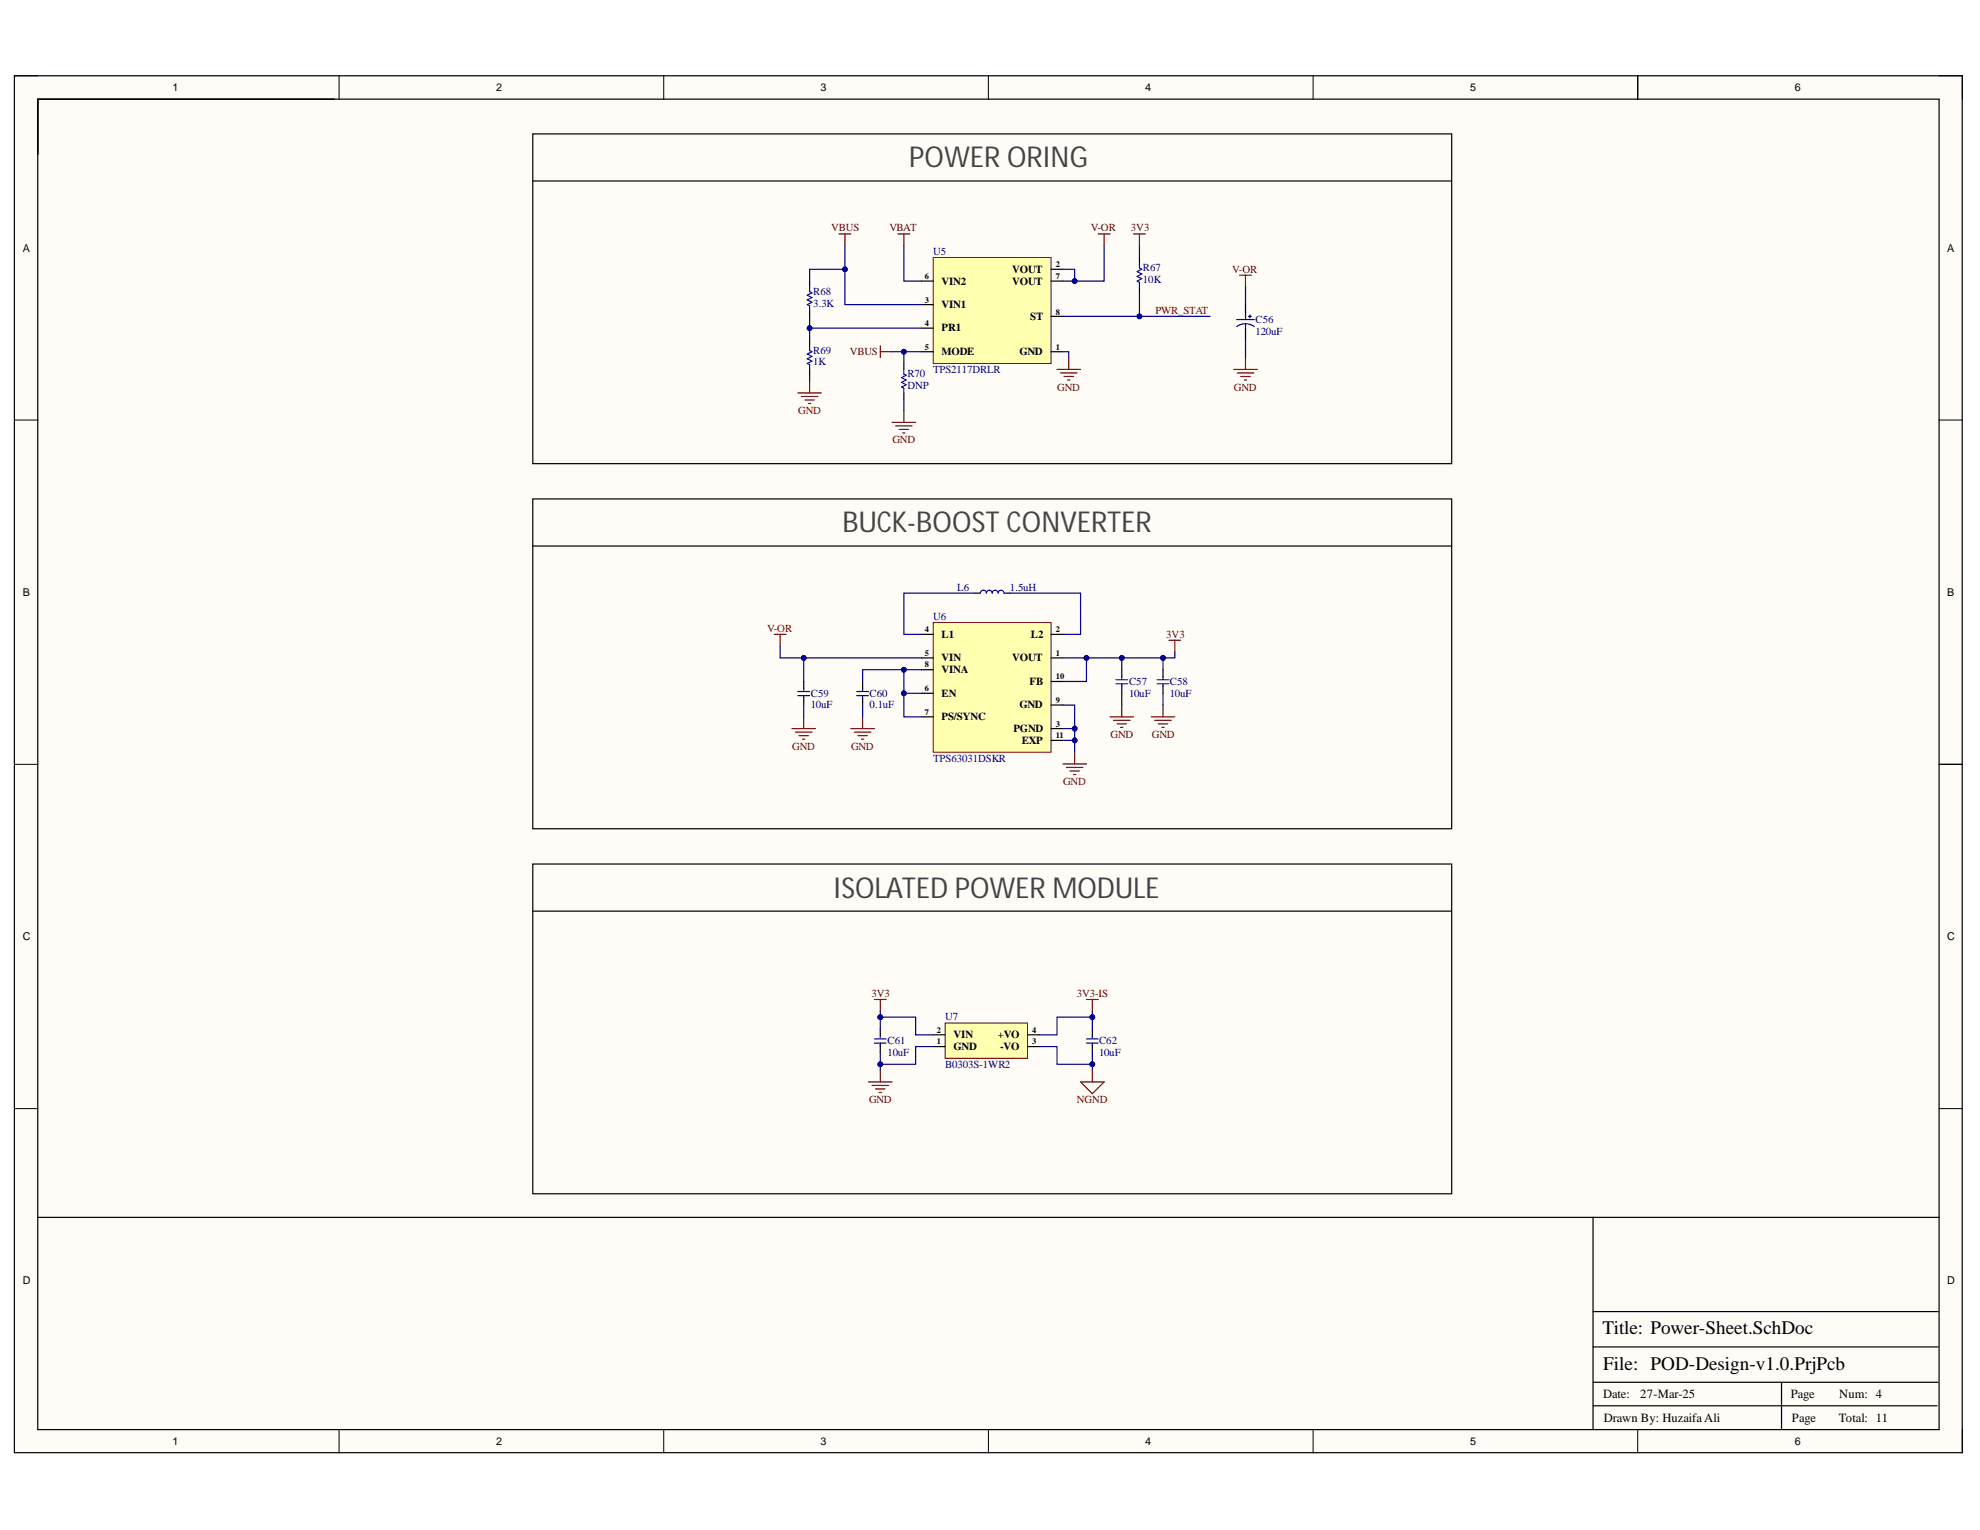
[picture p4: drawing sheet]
<svg xmlns="http://www.w3.org/2000/svg" width="279mm" height="216mm" viewBox="0 0 279 216" stroke-linecap="round" stroke-linejoin="round" font-family="sans-serif">
<defs><g id="words">
<g font-size="4.1" fill="#434343">
<text x="128.3" y="23.6">POWER ORING</text>
<text x="118.9" y="75.1">BUCK-BOOST CONVERTER</text>
<text x="117.6" y="126.6">ISOLATED POWER MODULE</text>
</g>
<g font-size="2.7">
<text x="226.1" y="188.3">Title: Power-Sheet.SchDoc</text>
<text x="226.2" y="193.3">File: POD-Design-v1.0.PrjPcb</text>
</g>
<g font-size="1.8">
<text x="226.2" y="197.3">Date:</text>
<text x="231.5" y="197.3">27-Mar-25</text>
<text x="252.7" y="197.3">Page</text>
<text x="259.5" y="197.3">Num: 4</text>
<text x="226.3" y="200.6">Drawn By: Huzaifa Ali</text>
<text x="252.9" y="200.6">Page</text>
<text x="259.5" y="200.6">Total: 11</text>
</g>
<g font-size="1.5">
<text x="24.4" y="12.8">1</text>
<text x="70" y="12.8">2</text>
<text x="115.8" y="12.8">3</text>
<text x="161.6" y="12.8">4</text>
<text x="207.5" y="12.8">5</text>
<text x="253.3" y="12.8">6</text>
<text x="3.2" y="35.5">A</text>
<text x="274.8" y="35.5">A</text>
<text x="132.9" y="40.2">VIN2</text>
<text x="142.8" y="38.5">VOUT</text>
<text x="142.8" y="40.2">VOUT</text>
<text x="132.9" y="43.5">VIN1</text>
<text x="132.9" y="46.8">PR1</text>
<text x="145.4" y="45.1">ST</text>
<text x="132.9" y="50.1">MODE</text>
<text x="143.9" y="50.1">GND</text>
<text x="3.2" y="84">B</text>
<text x="274.8" y="84">B</text>
<text x="132.9" y="93.3">VIN</text>
<text x="132.9" y="94.9">VINA</text>
<text x="132.9" y="90">L1</text>
<text x="142.8" y="93.3">VOUT</text>
<text x="145.5" y="90">L2</text>
<text x="132.9" y="98.3">EN</text>
<text x="132.9" y="101.6">PS/SYNC</text>
<text x="143.9" y="99.9">GND</text>
<text x="145.3" y="96.6">FB</text>
<text x="143" y="103.3">PGND</text>
<text x="144.2" y="104.9">EXP</text>
<text x="3.2" y="132.7">C</text>
<text x="274.8" y="132.7">C</text>
<text x="134.6" y="146.5">VIN</text>
<text x="134.6" y="148.2">GND</text>
<text x="140.8" y="146.5">+VO</text>
<text x="141.1" y="148.2">-VO</text>
<text x="3.2" y="181.2">D</text>
<text x="274.8" y="181.2">D</text>
<text x="24.4" y="203.8">1</text>
<text x="70" y="203.8">2</text>
<text x="115.8" y="203.8">3</text>
<text x="161.6" y="203.8">4</text>
<text x="207.5" y="203.8">5</text>
<text x="253.3" y="203.8">6</text>
</g>
<g font-size="1.5" fill="#800000">
<text x="117.3" y="32.6">VBUS</text>
<text x="125.5" y="32.6">VBAT</text>
<text x="153.9" y="32.6">V-OR</text>
<text x="159.6" y="32.6">3V3</text>
<text x="173.9" y="38.5">V-OR</text>
<text x="163.1" y="44.3">PWR_STAT</text>
<text x="119.9" y="50.1">VBUS</text>
<text x="112.6" y="58.4">GND</text>
<text x="149.2" y="55.1">GND</text>
<text x="174.1" y="55.1">GND</text>
<text x="125.9" y="62.6">GND</text>
<text x="108.2" y="89.2">V-OR</text>
<text x="164.6" y="90">3V3</text>
<text x="111.8" y="105.8">GND</text>
<text x="120.1" y="105.8">GND</text>
<text x="156.7" y="104.2">GND</text>
<text x="162.5" y="104.2">GND</text>
<text x="150" y="110.8">GND</text>
<text x="123" y="140.7">3V3</text>
<text x="152" y="140.7">3V3-IS</text>
<text x="122.6" y="155.6">GND</text>
<text x="152" y="155.6">NGND</text>
</g>
<g font-size="1.5" fill="#000080">
<text x="114.8" y="41.7">R68</text>
<text x="131.7" y="36">U5</text>
<text x="161.3" y="38.3">R67</text>
<text x="161.3" y="40">10K</text>
<text x="114.8" y="43.3">3.3K</text>
<text x="177.2" y="45.6">C56</text>
<text x="177.2" y="47.3">120uF</text>
<text x="114.8" y="50">R69</text>
<text x="114.8" y="51.6">1K</text>
<text x="128" y="53.3">R70</text>
<text x="131.7" y="52.6">TPS2117DRLR</text>
<text x="128" y="55">DNP</text>
<text x="135.1" y="83.4">L6</text>
<text x="142.5" y="83.4">1.5uH</text>
<text x="131.7" y="87.5">U6</text>
<text x="114.4" y="98.3">C59</text>
<text x="114.4" y="99.9">10uF</text>
<text x="122.7" y="98.3">C60</text>
<text x="122.7" y="99.9">0.1uF</text>
<text x="159.3" y="96.6">C57</text>
<text x="159.3" y="98.3">10uF</text>
<text x="165.1" y="96.6">C58</text>
<text x="165.1" y="98.3">10uF</text>
<text x="131.7" y="107.5">TPS63031DSKR</text>
<text x="133.4" y="144">U7</text>
<text x="125.2" y="147.4">C61</text>
<text x="125.2" y="149">10uF</text>
<text x="155.1" y="147.4">C62</text>
<text x="155.1" y="149">10uF</text>
<text x="133.4" y="150.7">B0303S-1WR2</text>
</g>
<g font-size="1.2">
<text x="130.5" y="39.4">6</text>
<text x="149" y="37.7">2</text>
<text x="149" y="39.4">7</text>
<text x="130.5" y="42.7">3</text>
<text x="130.5" y="46">4</text>
<text x="149" y="44.4">8</text>
<text x="130.5" y="49.4">5</text>
<text x="149" y="49.4">1</text>
<text x="130.5" y="89.2">4</text>
<text x="149" y="89.2">2</text>
<text x="130.5" y="92.6">5</text>
<text x="130.5" y="94.2">8</text>
<text x="149" y="92.6">1</text>
<text x="149" y="95.9">10</text>
<text x="130.5" y="97.6">6</text>
<text x="130.5" y="100.9">7</text>
<text x="149" y="99.2">9</text>
<text x="149" y="104.2">11</text>
<text x="149" y="102.6">3</text>
<text x="132.2" y="145.8">2</text>
<text x="132.2" y="147.4">1</text>
<text x="145.6" y="147.4">3</text>
<text x="145.6" y="145.8">4</text>
</g>
</g></defs>
<g fill="#fffcf8">
<path d="M2 10.7h274.9v194.3h-274.9z" fill-rule="evenodd"/>
<path d="M5.4 14h268.2v187.7h-268.2z" fill-rule="evenodd"/>
</g>
<g fill="none" stroke="#000" stroke-width=".14">
<path d="M2 10.7h3.4M47.8 10.7v3.3M93.7 10.7v3.3M139.5 10.7v3.3M185.3 10.7v3.3M231.1 10.7v3.3M273.6 10.7h3.3v3.3M2 59.3h3.4M273.6 59.3h3.3M2 107.9h3.4M273.6 107.9h3.3M2 156.4h3.4"/>
<path d="M273.6 156.4h3.3M47.8 201.7v3.3M93.7 201.7v3.3M139.5 201.7v3.3M185.3 201.7v3.3M231.1 201.7v3.3M276.9 201.7v3.3"/>
</g>
<path d="M2 10.7h274.9v194.3h-274.9zM5.3 14h268.3v187.7h-268.3zM231.1 10.7v3.3M273.6 107.9h3.3M273.7 171.8h-48.9v29.9M224.8 198.4h48.5M224.8 195.1h48.7M224.8 190.1h48.7M224.8 185.1h48.7M251.4 195.1v6.6" fill="none" stroke="#000" stroke-width=".17"/>
<path d="M131.7 87.9h16.6v18.2h-16.6z" fill-rule="evenodd" fill="#ffffb0"/>
<path d="M131.7 87.9h16.6v18.2h-16.6z" fill="none" stroke="#800000" stroke-width=".14"/>
<g fill="none" stroke="#000" stroke-width=".17">
<path d="M75.2 18.9h129.6v46.5h-129.6zM75.2 25.5h129.6M75.2 70.4h129.6v46.5h-129.6zM75.2 77.1h129.6M113.4 96.2v1M113.4 98.4v1.1M121.7 96.2v1M121.7 98.4v1.1M130 92.8h1.7M130 94.5h1.7M130 97.8h1.7M130 89.5h1.7"/>
<path d="M137.5 83.7h.8M141.7 83.7h.8M148.3 92.8h1.7M148.3 89.5h1.7M148.3 96.2h1.7M148.3 99.5h1.7M158.3 94.5v1M158.3 96.7v1.1M164.1 94.5v1M164.1 96.7v1.1M130 101.2h1.7M148.3 104.5h1.7"/>
<path d="M148.3 102.8h1.7"/>
</g>
<g fill="none" stroke="#00f" stroke-width=".17">
<path d="M112.6 98.2h1.6M112.6 97.6h1.6M113.4 97.2v.3M113.4 98.2v.3M120.9 98.2h1.7M120.9 97.6h1.7M121.7 97.2v.3M121.7 98.2v.3M138.3 83.7a.42 .42 0 0 1 .5-.4 .42 .42 0 0 1 .4 .4 .41 .41 0 0 1 .4-.4 .41 .41 0 0 1 .4 .4 .41 .41 0 0 1 .4-.4 .41 .41 0 0 1 .4 .4 .41 .41 0 0 1 .5-.4 .41 .41 0 0 1 .4 .4M157.5 96.5h1.6M157.5 95.9h1.6M158.3 95.5v.3"/>
<path d="M158.3 96.5v.3M163.3 96.5h1.6M163.3 95.9h1.6M164.1 95.5v.3M164.1 96.5v.3"/>
</g>
<g fill="none" stroke="#800000" stroke-width=".17">
<path d="M109.3 89.5h1.6M110.1 89.5v1.7M158.3 99.5v1.7M164.1 99.5v1.7M164.9 90.3h1.7M165.8 90.3v1.7M111.7 102.8h3.4M112.3 103.3h2.3M112.7 103.8h1.4M113.2 104.3h.4M113.4 101.2v1.6M120.1 102.8h3.3"/>
<path d="M120.6 103.3h2.3M121.1 103.8h1.3M121.6 104.3h.3M121.7 101.2v1.6M150 107.8h3.3M150.5 108.3h2.3M151 108.8h1.3M151.5 109.3h.3M151.6 106.1v1.7M156.6 101.2h3.4M157.1 101.6h2.4M157.6 102.2h1.4"/>
<path d="M158.1 102.6h.4M162.5 101.2h3.3M163 101.6h2.3M163.4 102.2h1.4M163.9 102.6h.4"/>
</g>
<path d="M131.7 36.3h16.6v15h-16.6z" fill-rule="evenodd" fill="#ffffb0"/>
<path d="M131.7 36.3h16.6v15h-16.6z" fill="none" stroke="#800000" stroke-width=".14"/>
<g fill="none" stroke="#000" stroke-width=".17">
<path d="M114.2 39.7v.8M130 39.7h1.7M148.3 39.7h1.7M148.3 38h1.7M160.8 36.3v.9M114.2 43.8v.8M114.2 48v.8M114.2 52.1v.9M127.5 51.3v.8M127.5 55.5v.8M130 43h1.7M130 49.6h1.7"/>
<path d="M130 46.3h1.7M148.3 49.6h1.7M148.3 44.6h1.7M160.8 40.5v.8M175.8 43v1.6M175.8 46.3v1.7M75.2 121.9h129.6v46.6h-129.6zM75.2 128.6h129.6M5.4 171.8h219.4"/>
</g>
<g fill="none" stroke="#800000" stroke-width=".17">
<path d="M118.4 33h1.7M119.2 33v1.7M126.7 33h1.7M127.5 33v1.7M155 33h1.6M155.8 33v1.7M160 33h1.6M160.8 33v1.7M174.9 38.8h1.7M175.8 38.8v1.7M112.6 55.5h3.3M113.1 55.9h2.3"/>
<path d="M113.6 56.4h1.3M114.1 56.9h.3M114.2 53.8v1.7M124.2 48.8v1.7M124.2 49.6h1.7M125.9 59.6h3.3M127.5 57.9v1.7M149.2 52.1h3.3M149.7 52.6h2.3M150.1 53.1h1.4M150.7 53.6h.3M150.8 50.5v1.6"/>
<path d="M174.1 52.1h3.3M174.6 52.6h2.3M175.1 53.1h1.3M175.6 53.6h.3M175.8 50.5v1.6M126.4 60.1h2.3M126.9 60.6h1.3M127.4 61.1h.3"/>
</g>
<path d="M160.8 37.2v.6l.3 .2-.6 .3 .6 .4-.6 .3 .6 .3-.6 .4 .3 .1v.7M114.2 40.5v.7l.4 .1-.7 .4 .7 .3-.7 .3 .7 .4-.7 .3 .3 .1v.7M114.2 48.8v.7l.4 .1-.7 .4 .7 .3-.7 .3 .7 .4-.7 .3 .3 .2v.6M127.5 52.1v.7l.4 .2-.7 .3 .7 .3-.7 .4 .7 .3-.7 .3 .3 .2v.7M174.5 46.1a2.08 2.08 0 0 1 2.5 0M174.5 45.1h2.5M175.8 44.5v.6M175.8 45.7v.6M176.2 44.6h.4M176.4 44.4v.5" fill="none" stroke="#00f" stroke-width=".17"/>
<path d="M133.4 144.4h11.6v4.9h-11.6z" fill-rule="evenodd" fill="#ffffb0"/>
<path d="M133.4 144.4h11.6v4.9h-11.6z" fill="none" stroke="#800000" stroke-width=".14"/>
<path d="M124.2 145.2v1M124.2 147.4v1.1M131.7 146h1.7M131.7 147.7h1.7M145 146h1.7M145 147.7h1.7" fill="none" stroke="#000" stroke-width=".17"/>
<path d="M122.6 152.7h3.3M123.1 153.2h2.3M123.4 141h1.6M123.6 153.7h1.3M124.1 154.2h.3M124.2 141v1.7M124.2 151v1.7" fill="none" stroke="#800000" stroke-width=".17"/>
<path d="M123.4 147.2h1.6M123.4 146.6h1.6M124.2 146.2v.3M124.2 147.2v.3" fill="none" stroke="#00f" stroke-width=".17"/>
<path d="M113.4 92.8v3.4M113.4 99.5v1.7M137.5 83.7h-10v5.8h2.5M142.5 83.7h10v5.8h-2.5" fill="none" stroke="#000080" stroke-width=".17"/>
<circle cx="113.4" cy="92.8" r=".33" fill="#000080"/>
<circle cx="113.4" cy="92.8" r=".33" fill="none" stroke="#000080" stroke-width=".14"/>
<path d="M127.5 97.8h2.5" fill="none" stroke="#000080" stroke-width=".17"/>
<circle cx="127.5" cy="97.8" r=".33" fill="#000080"/>
<circle cx="127.5" cy="97.8" r=".33" fill="none" stroke="#000080" stroke-width=".14"/>
<path d="M127.5 94.5h-5.8v1.7" fill="none" stroke="#000080" stroke-width=".17"/>
<circle cx="127.5" cy="94.5" r=".33" fill="#000080"/>
<circle cx="127.5" cy="94.5" r=".33" fill="none" stroke="#000080" stroke-width=".14"/>
<path d="M121.7 99.5v1.7M150 102.8h1.6" fill="none" stroke="#000080" stroke-width=".17"/>
<circle cx="151.6" cy="102.8" r=".33" fill="#000080"/>
<circle cx="151.6" cy="102.8" r=".33" fill="none" stroke="#000080" stroke-width=".14"/>
<path d="M150 104.5h1.6" fill="none" stroke="#000080" stroke-width=".17"/>
<circle cx="151.6" cy="104.5" r=".33" fill="#000080"/>
<circle cx="151.6" cy="104.5" r=".33" fill="none" stroke="#000080" stroke-width=".14"/>
<path d="M164.1 92.8v1.7" fill="none" stroke="#000080" stroke-width=".17"/>
<circle cx="164.1" cy="92.8" r=".33" fill="#000080"/>
<circle cx="164.1" cy="92.8" r=".33" fill="none" stroke="#000080" stroke-width=".14"/>
<path d="M158.3 92.8v1.7" fill="none" stroke="#000080" stroke-width=".17"/>
<circle cx="158.3" cy="92.8" r=".33" fill="#000080"/>
<circle cx="158.3" cy="92.8" r=".33" fill="none" stroke="#000080" stroke-width=".14"/>
<path d="M153.3 92.8v3.4h-3.3" fill="none" stroke="#000080" stroke-width=".17"/>
<circle cx="153.3" cy="92.8" r=".33" fill="#000080"/>
<circle cx="153.3" cy="92.8" r=".33" fill="none" stroke="#000080" stroke-width=".14"/>
<path d="M110.1 91.2v1.6h19.9M158.3 97.8v1.7M164.1 97.8v1.7" fill="none" stroke="#000080" stroke-width=".17"/>
<circle cx="113.4" cy="92.8" r=".33" fill="#000080"/>
<circle cx="113.4" cy="92.8" r=".33" fill="none" stroke="#000080" stroke-width=".14"/>
<path d="M130 94.5h-2.5v6.7h2.5" fill="none" stroke="#000080" stroke-width=".17"/>
<circle cx="127.5" cy="94.5" r=".33" fill="#000080"/>
<circle cx="127.5" cy="94.5" r=".33" fill="none" stroke="#000080" stroke-width=".14"/>
<circle cx="127.5" cy="97.8" r=".33" fill="#000080"/>
<circle cx="127.5" cy="97.8" r=".33" fill="none" stroke="#000080" stroke-width=".14"/>
<path d="M150 99.5h1.6v6.6" fill="none" stroke="#000080" stroke-width=".17"/>
<circle cx="151.6" cy="102.8" r=".33" fill="#000080"/>
<circle cx="151.6" cy="102.8" r=".33" fill="none" stroke="#000080" stroke-width=".14"/>
<circle cx="151.6" cy="104.5" r=".33" fill="#000080"/>
<circle cx="151.6" cy="104.5" r=".33" fill="none" stroke="#000080" stroke-width=".14"/>
<path d="M165.8 92v.8h-15.8" fill="none" stroke="#000080" stroke-width=".17"/>
<circle cx="153.3" cy="92.8" r=".33" fill="#000080"/>
<circle cx="153.3" cy="92.8" r=".33" fill="none" stroke="#000080" stroke-width=".14"/>
<circle cx="158.3" cy="92.8" r=".33" fill="#000080"/>
<circle cx="158.3" cy="92.8" r=".33" fill="none" stroke="#000080" stroke-width=".14"/>
<circle cx="164.1" cy="92.8" r=".33" fill="#000080"/>
<circle cx="164.1" cy="92.8" r=".33" fill="none" stroke="#000080" stroke-width=".14"/>
<path d="M119.2 38h-5v1.7M127.5 34.7v5h2.5" fill="none" stroke="#000080" stroke-width=".17"/>
<circle cx="119.2" cy="38" r=".33" fill="#000080"/>
<circle cx="119.2" cy="38" r=".33" fill="none" stroke="#000080" stroke-width=".14"/>
<path d="M114.2 44.6v1.7h15.8" fill="none" stroke="#000080" stroke-width=".17"/>
<circle cx="114.2" cy="46.3" r=".33" fill="#000080"/>
<circle cx="114.2" cy="46.3" r=".33" fill="none" stroke="#000080" stroke-width=".14"/>
<path d="M114.2 46.3v1.7" fill="none" stroke="#000080" stroke-width=".17"/>
<circle cx="114.2" cy="46.3" r=".33" fill="#000080"/>
<circle cx="114.2" cy="46.3" r=".33" fill="none" stroke="#000080" stroke-width=".14"/>
<path d="M114.2 53v.8M127.5 49.6v1.7M150 49.6h.8v.9" fill="none" stroke="#000080" stroke-width=".17"/>
<circle cx="127.5" cy="49.6" r=".33" fill="#000080"/>
<circle cx="127.5" cy="49.6" r=".33" fill="none" stroke="#000080" stroke-width=".14"/>
<path d="M150 38h1.6v1.7M127.5 56.3v1.6" fill="none" stroke="#000080" stroke-width=".17"/>
<circle cx="151.6" cy="39.7" r=".33" fill="#000080"/>
<circle cx="151.6" cy="39.7" r=".33" fill="none" stroke="#000080" stroke-width=".14"/>
<path d="M160.8 34.7v1.6M160.8 41.3v3.3M175.8 40.5v2.5M175.8 48v2.5" fill="none" stroke="#000080" stroke-width=".17"/>
<circle cx="160.8" cy="44.6" r=".33" fill="#000080"/>
<circle cx="160.8" cy="44.6" r=".33" fill="none" stroke="#000080" stroke-width=".14"/>
<path d="M119.2 34.7v8.3h10.8" fill="none" stroke="#000080" stroke-width=".17"/>
<circle cx="119.2" cy="38" r=".33" fill="#000080"/>
<circle cx="119.2" cy="38" r=".33" fill="none" stroke="#000080" stroke-width=".14"/>
<path d="M125.9 49.6h4.1" fill="none" stroke="#000080" stroke-width=".17"/>
<circle cx="127.5" cy="49.6" r=".33" fill="#000080"/>
<circle cx="127.5" cy="49.6" r=".33" fill="none" stroke="#000080" stroke-width=".14"/>
<path d="M150 44.6h20.8" fill="none" stroke="#000080" stroke-width=".17"/>
<circle cx="160.8" cy="44.6" r=".33" fill="#000080"/>
<circle cx="160.8" cy="44.6" r=".33" fill="none" stroke="#000080" stroke-width=".14"/>
<path d="M155.8 34.7v5h-5.8" fill="none" stroke="#000080" stroke-width=".17"/>
<circle cx="151.6" cy="39.7" r=".33" fill="#000080"/>
<circle cx="151.6" cy="39.7" r=".33" fill="none" stroke="#000080" stroke-width=".14"/>
<path d="M124.2 142.7v.8h5v2.5h2.5" fill="none" stroke="#000080" stroke-width=".17"/>
<circle cx="124.2" cy="143.5" r=".33" fill="#000080"/>
<circle cx="124.2" cy="143.5" r=".33" fill="none" stroke="#000080" stroke-width=".14"/>
<path d="M124.2 143.5v1.7" fill="none" stroke="#000080" stroke-width=".17"/>
<circle cx="124.2" cy="143.5" r=".33" fill="#000080"/>
<circle cx="124.2" cy="143.5" r=".33" fill="none" stroke="#000080" stroke-width=".14"/>
<path d="M124.2 148.5v2.5" fill="none" stroke="#000080" stroke-width=".17"/>
<circle cx="124.2" cy="150.2" r=".33" fill="#000080"/>
<circle cx="124.2" cy="150.2" r=".33" fill="none" stroke="#000080" stroke-width=".14"/>
<path d="M131.7 147.7h-2.5v2.5h-5" fill="none" stroke="#000080" stroke-width=".17"/>
<circle cx="124.2" cy="150.2" r=".33" fill="#000080"/>
<circle cx="124.2" cy="150.2" r=".33" fill="none" stroke="#000080" stroke-width=".14"/>
<path d="M153.3 141h1.7M154.1 141v1.7" fill="none" stroke="#800000" stroke-width=".17"/>
<path d="M154.1 145.2v1M154.1 147.4v1.1" fill="none" stroke="#000" stroke-width=".17"/>
<path d="M153.3 147.2h1.7M153.3 146.6h1.7M154.1 146.2v.3M154.1 147.2v.3" fill="none" stroke="#00f" stroke-width=".17"/>
<path d="M154.1 142.7v.8h-4.9v2.5h-2.5" fill="none" stroke="#000080" stroke-width=".17"/>
<circle cx="154.1" cy="143.5" r=".33" fill="#000080"/>
<circle cx="154.1" cy="143.5" r=".33" fill="none" stroke="#000080" stroke-width=".14"/>
<path d="M154.1 143.5v1.7" fill="none" stroke="#000080" stroke-width=".17"/>
<circle cx="154.1" cy="143.5" r=".33" fill="#000080"/>
<circle cx="154.1" cy="143.5" r=".33" fill="none" stroke="#000080" stroke-width=".14"/>
<path d="M154.1 148.5v2.5" fill="none" stroke="#000080" stroke-width=".17"/>
<circle cx="154.1" cy="150.2" r=".33" fill="#000080"/>
<circle cx="154.1" cy="150.2" r=".33" fill="none" stroke="#000080" stroke-width=".14"/>
<path d="M146.7 147.7h2.5v2.5h4.9" fill="none" stroke="#000080" stroke-width=".17"/>
<circle cx="154.1" cy="150.2" r=".33" fill="#000080"/>
<circle cx="154.1" cy="150.2" r=".33" fill="none" stroke="#000080" stroke-width=".14"/>
<path d="M152.5 152.7h3.3l-1.7 1.6zM154.1 151v1.7" fill="none" stroke="#800000" stroke-width=".17"/>
<use href="#words"/>
</svg>
